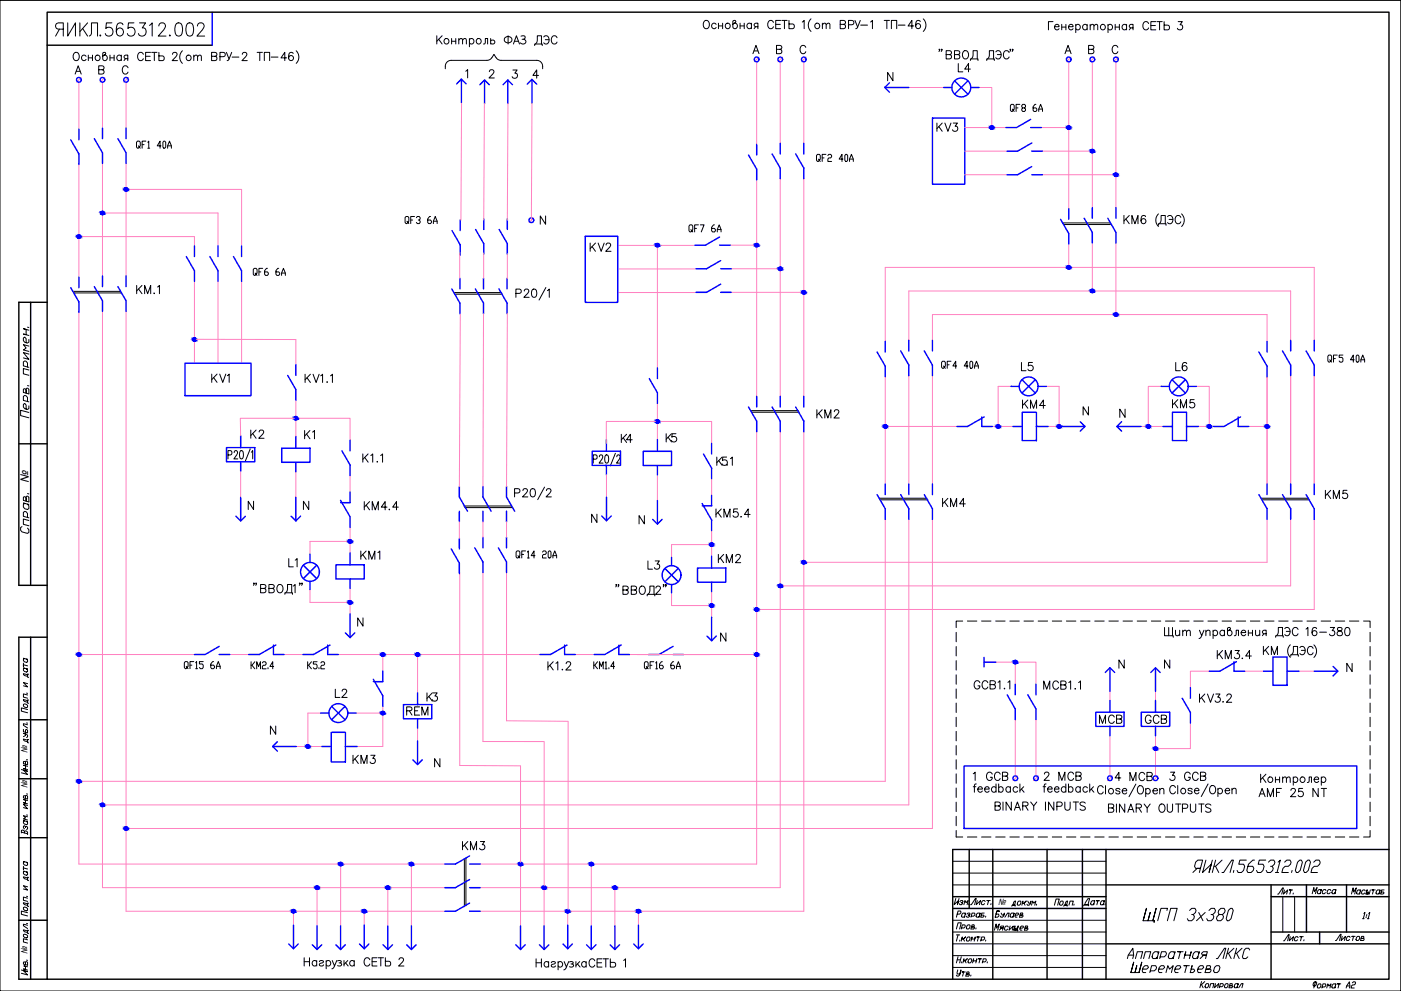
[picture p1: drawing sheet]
<svg xmlns="http://www.w3.org/2000/svg" width="594mm" height="420mm" viewBox="0 0 594 420" stroke-linecap="round" stroke-linejoin="round" font-family="sans-serif">
<defs><g id="words">
<text font-size="10.6" x="483.7" y="392.6">ЩГП 3х380</text>
<text font-size="9.7" x="22.2" y="16.6">ЯИКЛ.565312.002</text>
<g font-size="9.3" fill="#00f">
<text x="475.2" y="97.4">KM6 (</text>
<text x="217" y="213.1">P20/2</text>
</g>
<text font-size="9.3" x="504.5" y="371.1">ЯИКЛ.565312.002</text>
<text font-size="8.8" x="184.1" y="21.2">Контроль ФАЗ ДЭС</text>
<g font-size="8.8" fill="#00f">
<text x="106.2" y="253.3">&quot;ВВОД1&quot;</text>
<text x="260" y="254">&quot;ВВОД2&quot;</text>
</g>
<g font-size="8.4">
<text x="396.9" y="26.8">&quot;ВВОД ДЭС&quot;</text>
<text x="492.5" y="272">Щит управления ДЭС 16-380</text>
<text x="533.4" y="334.1">Контролер</text>
<text x="477" y="407.8">Аппаратная ЛККС</text>
</g>
<text font-size="7.9" x="478.4" y="413.5">Шереметьево</text>
<g font-size="7.1">
<text x="405" y="31.8">L4</text>
<text x="396.2" y="56.8">KV3</text>
<text x="249.1" y="107.9">KV2</text>
<text x="431.8" y="158.4">L5</text>
<text x="497.4" y="158.4">L6</text>
<text x="88.5" y="163.3">KV1</text>
<text x="128.1" y="163.3">KV1.1</text>
<text x="13.1" y="178.5" transform="rotate(-90 13.1 178.5)">Перв. примен.</text>
<text x="345" y="178.5">KM2</text>
<text x="432.5" y="174.3">KM4</text>
<text x="496" y="174.3">KM5</text>
<text x="105.1" y="187">K2</text>
<text x="128.1" y="187.3">K1</text>
<text x="152.8" y="197.2">K1.1</text>
<text x="398.3" y="215.9">KM4</text>
<text x="560.9" y="212.7">KM5</text>
<text x="153.1" y="217.3">KM4.4</text>
<text x="302.3" y="220.5">KM5.4</text>
<text x="13.1" y="227.5" transform="rotate(-90 13.1 227.5)">Справ.</text>
<text x="151.7" y="238.5">KM1</text>
<text x="121.4" y="241.7">L1</text>
<text x="273.4" y="242.7">L3</text>
<text x="515.1" y="280.5">KM3.4</text>
<text x="141.1" y="297">L2</text>
<text x="507.3" y="299.2">KV3.2</text>
<text x="171.1" y="304.4">REM</text>
<text x="465" y="308">MCB</text>
<text x="484.4" y="308">GCB</text>
<text x="148.5" y="324.9">KM3</text>
<text x="441.3" y="332">2 MCB</text>
<text x="411.3" y="337.3">feedback</text>
<text x="441" y="337.3">feedback</text>
<text x="532.7" y="339">AMF 25 NT</text>
<text x="420.9" y="344.7">BINARY INPUTS</text>
<text x="468.8" y="345.7">BINARY OUTPUTS</text>
<text x="194.7" y="361.6">KM3</text>
<text x="248.7" y="411.3">СЕТЬ 1</text>
</g>
<g font-size="7.1" fill="#00f">
<text x="303.4" y="239.9">KM2</text>
<text x="231.1" y="285.4">K1.2</text>
<text x="411.7" y="293.5">GCB1.1</text>
<text x="441.3" y="293.5">MCB1.1</text>
<text x="471.7" y="332.3">4 MCB</text>
</g>
<g font-size="6.6">
<text x="56.8" y="64.2">QF1 40A</text>
<text x="345" y="69.9">QF2 40A</text>
<text x="56.8" y="125.6">KM.1</text>
<text x="562" y="154.9">QF5 40A</text>
<text x="411.3" y="332">1 GCB</text>
<text x="494.9" y="332">3 GCB</text>
</g>
<g font-size="6.2">
<text x="427.2" y="48.3">QF8 6A</text>
<text x="170.4" y="96">QF3 6A</text>
<text x="291" y="99.5">QF7 6A</text>
<text x="106.2" y="117.8">QF6 6A</text>
<text x="397.9" y="157.3">QF4 40A</text>
<text x="217.7" y="237.8">QF14 20A</text>
<text x="76.9" y="284.7">QF15 6A</text>
<text x="105.1" y="284.7">KM2.4</text>
<text x="129.1" y="284.7">K5.2</text>
<text x="272" y="284.7">QF16 6A</text>
<text x="555.3" y="380.3">Масса</text>
<text x="420.9" y="390.2">Булаев</text>
<text x="565.1" y="400">Листов</text>
<text x="507.6" y="420.2">Копировал</text>
<text x="555.6" y="420.2">Формат А2</text>
</g>
<g font-size="5.7">
<text x="311.5" y="198.6" transform="rotate(-90 311.5 198.6)">.1</text>
<text x="540.5" y="380.3">Лит.</text>
<text x="571.9" y="380.3">Масштаб</text>
<text x="427.9" y="385.6">докум.</text>
<text x="404.3" y="395.1">Пров.</text>
<text x="542.9" y="400">Лист.</text>
</g>
<text font-size="5.1" x="12.2" y="204.9" transform="rotate(-90 12.2 204.9)">№</text>
<g font-size="3.8">
<text x="11.7" y="319.4" transform="rotate(-90 11.7 319.4)">№</text>
<text x="11.7" y="334" transform="rotate(-90 11.7 334)">№</text>
<text x="423.3" y="383.8">№</text>
<text x="11.7" y="404.4" transform="rotate(-90 11.7 404.4)">№</text>
</g>
</g></defs>
<!-- layer: 0 -->
<g fill="none" stroke="#000" stroke-width=".6">
<path d="M20 5.2h569v410h-569zM20 19.2h70M13 128.2v120M20 128.2h-12v120h12M8 188.2h12M13 270.2v145M20 270.2h-12v145h12M8 305.2h12M8 330.2h12M8 355.2h12M411 360.2v25M421 360.2v55"/>
<path d="M444 360.2v55M459 360.2v55M469 360.2v55M469 375.2h120M539 375.2v40M554 375.2v20M571 375.2v20M589 360.2h-185v55M8 390.2h12M404 380.2h65M404 385.2h65M539 380.2h50"/>
<path d="M539 395.2h50M559.6 395.2v5M469 400.2h120"/>
</g>
<g fill="none" stroke="#000" stroke-width=".42">
<path d="M0 .2h594v420h-594zM298.9 8.8a1.67 1.67 0 0 1 1.9 .8 1.67 1.67 0 0 1-.3 2.1 1.24 1.24 0 0 1-1.5 .4 1.24 1.24 0 0 1-.8-1.3l.2-1.3zM303.7 10.3a1.09 1.09 0 0 0-1.6-.1 1.09 1.09 0 0 0 0 1.6 1.09 1.09 0 0 0 1.6-.1M304.7 11h1.7M304.7 9.8v2.4M306.4 9.8v2.4M311.4 9.8a1.12 1.12 0 0 1 1.3 .7 1.12 1.12 0 0 1-.5 1.4 1.12 1.12 0 0 1-1.4-.4v-2.5l.9-.3 .3 .5-.1 .3-1.1 .8M313.8 11h1.8M313.8 9.8v2.4M315.6 9.8v2.4M318.6 10.3a1.09 1.09 0 0 0-1.6-.1 1.09 1.09 0 0 0 0 1.6 1.09 1.09 0 0 0 1.6-.1M318.6 9.8v2.4"/>
<path d="M320.4 11.3l-.6 .9M321.4 11.3l-1.3-.1-.3-.5 .1-.5 .5-.4h1v2.4M328 9.5a1.24 1.24 0 0 0-1.5-.8 1.24 1.24 0 0 0-.9 1.3v.8a1.24 1.24 0 0 0 .9 1.4 1.24 1.24 0 0 0 1.5-.9M328.9 10.3h2M331 8.7h-2.1v3.5h2.1M331.5 8.7h2.3M332.6 8.7v3.5M334.6 8.7v3.5h1.6l.5-.4 .1-1-.3-.5-1.9-.1M340.2 9.3l.8-.6v3.5M343.9 8a3.7 3.7 0 0 0 0 5.3M348.7 10.5l.8-.7 .7 .2 .1 2.2M348.7 9.8v2.4"/>
<path d="M350.3 10.5l.8-.7 .7 .2 .1 2.2M356.3 10.3h1.4a.92 .92 0 0 1 .9 .9 .92 .92 0 0 1-.9 1h-1.4v-3.5h1.4l.7 .3 .1 .7-.8 .6M359.8 10.5h1.5a.92 .92 0 0 0 .8-.9 .92 .92 0 0 0-.8-.9h-1.5v3.5M362.5 8.7l1.2 2.8M364.8 8.7l-1.3 3.1-.6 .4M365 10.7h2.9M369.1 9.3l.9-.6v3.5M374.9 8.7h2.3M376.1 8.7v3.5M378 12.2v-3.5h2.2v3.5M380.9 10.7h2.9M387.5 11h-2.4l1.6-2.3v3.5"/>
<path d="M390.2 9.2a.96 .96 0 0 0-1.4-.4 2.03 2.03 0 0 0 .6 3.4 1.06 1.06 0 0 0 1-1.1 1.06 1.06 0 0 0-1-1.1 1.06 1.06 0 0 0-1.1 1M391.5 8a3.7 3.7 0 0 1 0 5.3M446.5 9.2h-1.9v3.5M447.2 11.3h1.9a1.06 1.06 0 0 0-1.5-.9 1.06 1.06 0 0 0-.3 1.8 1.01 1.01 0 0 0 1.8 0M450.2 11.5h1.8M450.2 10.3v2.4M452 10.3v2.4M453.1 11.3h1.9a1.06 1.06 0 0 0-1.5-.9 1.06 1.06 0 0 0-.2 1.8 1.01 1.01 0 0 0 1.7 0M456.2 10.8a1.08 1.08 0 0 1 1.6-.1 1.08 1.08 0 0 1 0 1.6 1.08 1.08 0 0 1-1.6-.1M456.2 10.3v3.5M461 10.8a1.08 1.08 0 0 0-1.6-.1 1.08 1.08 0 0 0 0 1.6 1.08 1.08 0 0 0 1.6-.1M461 10.3v2.4"/>
<path d="M462.3 11l.8-.7 .6 .2 .2 2.2M462.3 10.3v2.4M463.9 11l.8-.7 .6 .2 .2 2.2M469.8 10.8a1.08 1.08 0 0 1 1.6-.1 1.08 1.08 0 0 1 0 1.6 1.08 1.08 0 0 1-1.6-.1M469.8 10.3v3.5M472.9 11.5h1.8M472.9 10.3v2.4M474.7 10.3v2.4M477.7 10.8a1.08 1.08 0 0 0-1.6-.1 1.08 1.08 0 0 0 0 1.6 1.08 1.08 0 0 0 1.6-.1M477.7 10.3v2.4M479.5 11.8l-.7 .9M480.5 11.8l-1.3-.1-.4-.5 .2-.5 .5-.4h1v2.4"/>
<path d="M487 10a1.24 1.24 0 0 0-1.4-.8 1.24 1.24 0 0 0-1 1.3v.8a1.24 1.24 0 0 0 1 1.4 1.24 1.24 0 0 0 1.4-.9M488 10.8h1.9M490.1 9.2h-2.1v3.5h2.1M490.6 9.2h2.2M491.7 9.2v3.5M493.6 9.2v3.5h1.6l.5-.4 .2-1-.3-.5-2-.1M499.6 9.2h1.8l-1 1.3a1.14 1.14 0 0 1 .9 1.8 1.14 1.14 0 0 1-2-.3M31.7 22.4a1.66 1.66 0 0 1 1.9 .7 1.66 1.66 0 0 1-.3 2.1 1.24 1.24 0 0 1-1.5 .4 1.24 1.24 0 0 1-.8-1.2v-.9zM31.9 31.4l1.3-3.5 1.2 3.5M32.4 30.2h1.6M36.5 23.9a1.08 1.08 0 0 0-1.6-.2 1.08 1.08 0 0 0 0 1.6 1.08 1.08 0 0 0 1.6-.1M37.5 24.5h1.7"/>
<path d="M37.5 23.4v2.3M39.2 23.4v2.3M41.9 29.6h1.4a.92 .92 0 0 1 .9 .9 .92 .92 0 0 1-.9 .9h-1.4v-3.5h1.4l.7 .3 .1 .7-.8 .7M44.2 23.4a1.12 1.12 0 0 1 1.4 .6 1.12 1.12 0 0 1-.6 1.4 1.12 1.12 0 0 1-1.4-.4v-2.5l.9-.3 .4 .5-.2 .3-1.1 .9M46.6 24.5h1.8M46.6 23.4v2.3M48.4 23.4v2.3M51.4 23.9a1.08 1.08 0 0 0-1.5-.2 1.08 1.08 0 0 0 0 1.6 1.08 1.08 0 0 0 1.5-.1M51.4 23.4v2.3M53.2 24.9l-.6 .8M54.2 24.9l-1.3-.2-.3-.5 .1-.5 .5-.3h1v2.3M54.3 28.7a1.24 1.24 0 0 0-1.4-.8 1.24 1.24 0 0 0-1 1.3v.9a1.24 1.24 0 0 0 1 1.3 1.24 1.24 0 0 0 1.4-.8"/>
<path d="M60.8 23a1.24 1.24 0 0 0-1.5-.8 1.24 1.24 0 0 0-.9 1.3v.9a1.24 1.24 0 0 0 1 1.3 1.24 1.24 0 0 0 1.4-.8M61.7 23.9h2M63.8 22.2h-2.1v3.5h2.1M64.3 22.2h2.3M65.4 22.2v3.5M67.4 22.2v3.5h1.6l.5-.3 .1-1-.3-.5-1.9-.2M73.2 23l.6-.8h.7l.6 .7-.5 1.1-1.6 1.7h2.3M77.3 21.5a3.7 3.7 0 0 0 0 5.4M82.2 24l.8-.6 .6 .1 .2 2.2M82.2 23.4v2.3M83.8 24l.8-.6 .6 .1 .2 2.2M89.7 23.9h1.5a.92 .92 0 0 1 .8 .9 .92 .92 0 0 1-.8 .9h-1.5v-3.5h1.5l.6 .3v1l-.6 .4"/>
<path d="M93.3 24h1.4a.92 .92 0 0 0 .8-.9 .92 .92 0 0 0-.8-.9h-1.4v3.5M96 22.2l1.1 2.8M98.3 22.2l-1.3 3.2-.7 .3M98.4 24.2h2.9M102.8 23l.6-.8h.6l.7 .7-.5 1.1-1.6 1.7h2.2M109 22.2h2.3M110.2 22.2v3.5M112.1 25.7v-3.5h2.2v3.5M115 24.2h2.9M121.6 24.5h-2.4l1.6-2.3v3.5M124.3 22.7a.96 .96 0 0 0-1.4-.3 2.03 2.03 0 0 0 .6 3.3 1.06 1.06 0 0 0 1-1.1 1.06 1.06 0 0 0-1-1 1.06 1.06 0 0 0-1.1 .9M125.6 21.5a3.7 3.7 0 0 1 0 5.4"/>
<path d="M188.8 29.2l.3-2.3 .6-.7 1-.5 16.1-.1 1.4-.7 1.3-1.8 1.3 1.8 1.4 .7 16 .1 1.1 .5 .5 .7 .3 2.3M197.5 30.2l.8-.7v3.5M207.5 30.4l.3-.7 1-.1 .5 .3 .1 .7-2.1 2.5h2.3M217.5 29.7h1.8l-1 1.3a1.14 1.14 0 0 1 .9 1.8 1.14 1.14 0 0 1-2-.3M228.4 32h-2.4l1.6-2.4v3.5M319.3 22.8l1.3-3.5 1.2 3.5M319.8 21.6h1.6M329.3 20.9h1.4a.92 .92 0 0 1 .9 .9 .92 .92 0 0 1-.9 1h-1.4v-3.5h1.4l.7 .3 .1 .6-.8 .7M341.7 20.1a1.24 1.24 0 0 0-1.4-.9 1.24 1.24 0 0 0-1 1.4v.8a1.24 1.24 0 0 0 1 1.4 1.24 1.24 0 0 0 1.4-.9M378.6 30.7v3.5l-2.2-3.5v3.5M451.6 22.8l1.3-3.5 1.3 3.5M452.1 21.6h1.6"/>
<path d="M461.6 20.9h1.5a.92 .92 0 0 1 .8 .9 .92 .92 0 0 1-.8 1h-1.5v-3.5h1.5l.6 .3v1l-.6 .3M474 20.1a1.24 1.24 0 0 0-1.4-.9 1.24 1.24 0 0 0-1 1.4v.8a1.24 1.24 0 0 0 1 1.4 1.24 1.24 0 0 0 1.4-.9M231.4 91.6v3.5l-2.3-3.5v3.5M450.6 94.5h20.3M451 95.2h20.3M495.1 91.9a1.24 1.24 0 0 1 1.4-.5 1.24 1.24 0 0 1 .8 1.3l-.1 1.3a1.15 1.15 0 0 1-1 .9 1.15 1.15 0 0 1-1.1-.5M495.7 93h1.6M500.7 92.2a1.24 1.24 0 0 0-1.4-.8 1.24 1.24 0 0 0-1 1.3v.8a1.24 1.24 0 0 0 1 1.4 1.24 1.24 0 0 0 1.4-.9M501 90.7a3.7 3.7 0 0 1 0 5.3M30.9 123.5h20.2M31.3 124.2h20.2M192.5 124h20.2"/>
<path d="M192.8 124.7h20.3M218.8 124.4h1.4a.92 .92 0 0 0 .9-.9 .92 .92 0 0 0-.9-.9h-1.4v3.5M222.3 123.4l.6-.8h.7l.6 .6-.4 1.2-1.7 1.7h2.3M225.8 122.7a1.08 1.08 0 0 1 1.7 .5 1.77 1.77 0 0 1-1.2 2.9 2.28 2.28 0 0 1-.5-3.4zM231.5 121.9l-2.9 5.3M232.1 123.2l.8-.6v3.5M318.3 174.1h20.3M318.7 174.8h20.2M461.5 172.5v3.5l-2.2-3.5v3.5M477.1 173.5v3.5l-2.3-3.5v3.5M96.7 192.9l1.4-.2 .2-.5-.2-1-1.4-.1v3.5M99.3 191.9l.1-.5a.78 .78 0 0 1 1.1-.1 .78 .78 0 0 1 .1 1.1l-1.4 2.2h1.6"/>
<path d="M101.9 191.2l.6-.1a2.49 2.49 0 0 1 0 3.5h-.2a2.85 2.85 0 0 1-.4-3.4zM106.1 190.4l-2.2 5.3M106.6 191.7l.6-.6v3.5M251.5 194.7l1.5-.2 .2-.5-.2-1-1.5-.2v3.5M254.2 193.7l.1-.5a.78 .78 0 0 1 1.1-.2 .78 .78 0 0 1 .1 1.2l-1.5 2.1h1.7M256.8 193l.6-.2a2.45 2.45 0 0 1 0 3.5h-.3a2.8 2.8 0 0 1-.3-3.3zM261 192.2l-2.2 5.3M261.5 193.7l.2-.5a.78 .78 0 0 1 1.1-.1 .78 .78 0 0 1 .1 1.1l-1.5 2.1h1.7M263.5 184.1v3.5M264.3 185.6l1.4 2M265.7 184.1l-2.2 2.3M268.1 186.4h-2.4l1.6-2.3v3.5"/>
<path d="M282.5 183.9v3.5M283.3 185.4l1.4 2M284.7 183.9l-2.2 2.3M286.6 183.9h-1.6l-.1 1.5a1.2 1.2 0 0 1 1.8 0 1.2 1.2 0 0 1-.2 1.8 1.2 1.2 0 0 1-1.8-.5M304 193.8v3.5M304.8 195.3l1.4 2M306.2 193.8l-2.2 2.3M107.5 212.5v3.5l-2.2-3.5v3.5M130.9 212.5v3.5l-2.2-3.5v3.5M196.7 214.5h20.3M197.1 215.2h20.3M253.1 218v3.5l-2.2-3.5v3.5"/>
<path d="M273.2 218.6v3.5l-2.2-3.5v3.5M372.8 211.2h20.3M373.2 211.9h20.3M534.7 211.2h20.3M535.1 211.9h20.3M9.9 279.1l1.8 .5-.4-.1 .4 .4v.7l-.4 .2-.9-.2-.5-.5v-.7l.5-.2zM153.9 262v3.5l-2.2-3.5v3.5M307.8 268.4v3.5l-2.2-3.5v3.5M405.5 268.1v4M405.5 274.1v4M408.2 263.3h-2.7v2.8M410.2 263.3h4"/>
<path d="M416.2 263.3h4M422.2 263.3h4M428.2 263.3h4M434.2 263.3h4M440.2 263.3h4M446.2 263.3h4M452.2 263.3h4M458.2 263.3h4M464.2 263.3h4M470.2 263.3h4M476.2 263.3h4M476.7 279.8v3.5l-2.2-3.5v3.5"/>
<path d="M482.2 263.3h4M488.2 263.3h4M496 279.8v3.5l-2.2-3.5v3.5M535.7 274v3.5M536.5 275.5l1.5 2M538 274l-2.3 2.4M539.1 277.5v-3.5l1.3 3.5 1.3-3.5v3.5M547.1 273.4a3.7 3.7 0 0 0 0 5.3M547.3 278.2v-.6h3.2v.6M547.6 277.6l.8-1.5v-2h1.8v3.5M551.2 274.6a1.24 1.24 0 0 1 1.4-.5 1.24 1.24 0 0 1 .8 1.3l-.1 1.3a1.14 1.14 0 0 1-1 .9 1.14 1.14 0 0 1-1.1-.5M551.8 275.7h1.6"/>
<path d="M556.8 274.9a1.23 1.23 0 0 0-1.4-.8 1.23 1.23 0 0 0-1 1.3v.8a1.23 1.23 0 0 0 1 1.4 1.23 1.23 0 0 0 1.4-.9M557.1 273.4a3.7 3.7 0 0 1 0 5.3M572.2 263.3h4M578.2 263.3h2.8v2.8M581 268.1v4M581 274.1v4M9.9 298.7l.5-.3 .9 .3 .4 .4v.7l-.4 .2-.9-.2-.5-.5zM9.9 283.2l1.8 .5-.4-.1 .4 .4v.7l-.4 .2-.9-.2-.5-.5v-.6l.5-.3zM9.9 281.2v1.3v-.7l1.8 .5M11.3 293.9l.4 .1M11.7 294.7l-1.8-.5v1.4l1.8 .4M11.7 289.9l-1.8-.5 1.8 1.8-1.8-.4"/>
<path d="M12.1 296.8l-.4-.1v1v-.6l-1.8-.5 .5 .8 1.3 .3v.4l.4 .1M12.1 285.9l-.4-.2v1.1v-.7l-1.8-.5 .5 .8 1.3 .4v.3l.4 .1M181 293.8v3.5M181.9 295.3l1.4 2M183.3 293.8l-2.3 2.3M183.6 293.8h1.8l-1 1.3a1.14 1.14 0 0 1 .9 1.8 1.14 1.14 0 0 1-2-.3M251.8 280.6v3M252.2 282.1l1.2 1.5M253.4 280.6l-1.2 1.5h-.4M254.2 283.6v-3l.8 2 .8-2v3M256.6 281.1l.4-.5v3M256.6 283.6h.8"/>
<path d="M258.2 283.1v.5M260.6 282.6h-1.6l1.2-2v3M405.5 280.1v4M405.5 286.1v4M405.5 292.1v4M405.5 298.1v4M573.4 281.2v3.5l-2.3-3.5v3.5M581 280.1v4M581 286.1v4M581 292.1v4M581 298.1v4M9.9 312.3l.9-.4v-.7l-.9-.3 1.4 .4 .4 .5v.6l-.4 .3"/>
<path d="M9.9 309.2v1.1l1.8 .4v-1l-.4-.5-.5 .3v1M11.3 306.5l.4 .1M11.7 307.3l-1.8-.5v.7l1.8 1.2M11.7 300.8l-2.6-.7v1.4l2.6 .7M12.1 313.6l-.4-.1v1v-.7l-1.8-.5 .5 .8 1.3 .4v.3l.4 .2M116.9 307.8v3.5l-2.2-3.5v3.5M405.5 304.1v4M405.5 310.1v4M405.5 316.1v4M581 304.1v4M581 310.1v4M581 316.1v4"/>
<path d="M9.1 326.3l2.6 .7-1.8-.5 1.8 1.8-2.6-.7M10 337.4l.8 .2v.9l.1-1.2 .6 .1 .2 1.4-1.8-.5zM10.8 323l.2-.3 .6 .3 .1 1.2-1.8-.4 .1-.9 .4-.1 .4 .3v.9v-1M11.3 336.6l.4 .1M11.3 322.1l.4 .1M11.7 339.4l-1.8-.4 .9 .2v1.4l-.9-.3 1.8 .5M11.7 324.9l-1.8-.5 .9 .3v1.4l-.9-.3 1.8 .5M186.5 321.6v3.5l-2.2-3.5v3.5M405.5 322.1v4M405.5 328.1v4M405.5 334.1v4M467.8 333.9a1.24 1.24 0 0 0-1.4-.8 1.24 1.24 0 0 0-1 1.3v.9a1.24 1.24 0 0 0 1 1.3 1.24 1.24 0 0 0 1.4-.8"/>
<path d="M468.8 333.1v3.5M474.9 334.8a1 1 0 0 0-1.8 0l.5 .5 1.1 .3 .2 .5a1.01 1.01 0 0 1-1.8 0M475.9 335.3h1.9a1.06 1.06 0 0 0-1.5-.9 1.06 1.06 0 0 0-.3 1.7 1.01 1.01 0 0 0 1.8 0M481.6 332.4l-2.9 5.4M482.9 333.3a1.66 1.66 0 0 1 2 .7 1.66 1.66 0 0 1-.4 2.1 1.24 1.24 0 0 1-1.4 .5 1.24 1.24 0 0 1-.8-1.3v-.9zM485.8 334.8a1.08 1.08 0 0 1 1.6-.1 1.08 1.08 0 0 1 0 1.5 1.08 1.08 0 0 1-1.6-.1M485.8 334.3v3.5M488.9 335.3h1.9a1.06 1.06 0 0 0-1.5-.9 1.06 1.06 0 0 0-.3 1.7 1.01 1.01 0 0 0 1.8 0M491.8 334.9l.8-.6 .8 .1 .1 2.2M491.8 334.3v2.3M498.4 333.9a1.24 1.24 0 0 0-1.4-.9 1.24 1.24 0 0 0-1 1.4v.8a1.24 1.24 0 0 0 1 1.4 1.24 1.24 0 0 0 1.4-.9M499.4 333v3.6"/>
<path d="M505.5 334.7a1.01 1.01 0 0 0-1.8 0l.5 .5 1.2 .3 .1 .5a1 1 0 0 1-1.8 0M506.5 335.2h1.9a1.01 1.01 0 0 0-1.2-1 1.01 1.01 0 0 0-.7 1.3 1.03 1.03 0 0 0 .7 1 1.03 1.03 0 0 0 1.2-.5M512.3 332.4l-2.9 5.3M513.2 333.5a1.24 1.24 0 0 1 1.5-.4 1.24 1.24 0 0 1 .8 1.3v.8a1.29 1.29 0 0 1-1.3 1.4 1.29 1.29 0 0 1-1.3-1.4zM516.4 334.7a1.09 1.09 0 0 1 1.6-.1 1.09 1.09 0 0 1 0 1.6 1.09 1.09 0 0 1-1.6-.2M516.4 334.2v3.5M519.5 335.2h1.9a1.01 1.01 0 0 0-1.1-1 1.01 1.01 0 0 0-.8 1.3 1.03 1.03 0 0 0 .8 1 1.03 1.03 0 0 0 1.1-.5M522.4 334.9l.8-.7 .8 .2 .2 2.2M522.4 334.2v2.4M581 322.1v4M581 328.1v4M581 334.1v4"/>
<path d="M9.1 352.8l2.6 .7M9.9 347.9l1.8 .5-.4-.2 .4 .5v.7l-.4 .2-.9-.2-.5-.5v-.7l.5-.2zM10.4 353.2v-.7l.9-.1 .4 .4v1.1M10.4 352.5l-.9-.6-.4 .2v1M10.4 351.4l-.5-.4v-.7l.5-.2 .4 .8 .5-.6 .4 .5v.7l-.4 .2M11.3 345.5l.4 .1M11.7 346.3l-1.8-.5 .9 1-.9 .4 1.8 .5M11.7 341.5l-1.8-.5 1.8 1.9-1.8-.5M405.5 352.1v2.8h2.7M405.5 340.1v4M405.5 346.1v4M410.2 354.9h4"/>
<path d="M416.2 354.9h4M422.2 354.9h4M428.2 354.9h4M434.2 354.9h4M440.2 354.9h4M446.2 354.9h4M452.2 354.9h4M458.2 354.9h4M464.2 354.9h4M470.2 354.9h4M476.2 354.9h4M482.2 354.9h4"/>
<path d="M488.2 354.9h4M494.2 354.9h4M500.2 354.9h4M506.2 354.9h4M512.2 354.9h4M518.2 354.9h4M524.2 354.9h4M530.2 354.9h4M536.2 354.9h4M542.2 354.9h4M548.2 354.9h4M554.2 354.9h4"/>
<path d="M560.2 354.9h4M566.2 354.9h4M572.2 354.9h4M581 352.1v2.8h-2.8M581 340.1v4M581 346.1v4M9.9 369.3l1.8 .5-.4-.1 .4 .5v.7l-.4 .2-.9-.3-.5-.4v-.7l.5-.2zM9.9 367.3v1.4v-.7l1.8 .4M9.9 365.2l1.8 .5-.4-.1 .4 .4v.7l-.4 .3-.9-.3-.5-.4v-.7l.5-.2zM11.3 380l.4 .1M11.7 376l-1.8-.5 1.8 1.9-1.8-.5M12.1 372l-.4-.1v1v-.7l-1.8-.4 .5 .8 1.3 .3v.4l.4 .1"/>
<path d="M196.9 364.2v20.2M197.6 363.8v20.2M404 370.2h65M404 375.2h65M404 365.2h65M9.9 396.3l.5-.2 .9 .2 .4 .4v.7l-.4 .3-.9-.3-.5-.4zM9.9 384.8l.5-.2 .9 .2 .4 .5v.6l-.4 .3-.9-.3-.5-.4zM11.3 391.5l.4 .1M11.7 398.5l-1.8-.5v1.4l1.8 .4M11.7 392.3l-1.8-.5v.7l1.8 1.2M11.7 387l-2.6-.7v1.3l2.6 .7M11.7 380.8l-1.8-.5v1.4l1.8 .5"/>
<path d="M12.1 394.5l-.4-.2v1.1v-.7l-1.8-.5 .5 .8 1.3 .4v.3l.4 .1M12.1 383l-.4-.1v1v-.7l-1.8-.5 .5 .8 1.3 .4v.3l.4 .1M404 390.2h65M404 395.2h65M405.3 380.9l-.7 2.7 1.8-1.8-.4 1.8 .7-2.7M405.9 387.6h1l.5-.5-.1-.9h-1l-.8 2.7M406.3 396.4l-.8 2.6M407 382.2l.5-.4h.7l.2 .4-.8 .5 .5 .4-.4 .5h-.7l-.2-.5M407 398.6l-.1 .4M407.6 399l.5-1.7-.3 .8h.7l.9-.8-.9 .8 .5 .9M408 387.6l.4-.5h.7l.2 .5 .1-.5-.4 1.8 .1-.5-.5 .5h-.7l-.2-.5zM408.7 383.6l.5-1.8 .4 .9 1-.9-.5 1.8"/>
<path d="M410 387.6l.5-.5h.7l.2 .5-.8 .4h.3l.3 .4-.5 .5h-.7l-.2-.5M410 397.7l.5-.4h.7l.2 .4-.2 .9-.5 .4h-.7l-.2-.4zM410.9 383.1l-.1 .5M411.6 383.6h.3l1.7-2.7h.4l-.7 2.7M411.7 399l.5-1.7-.2 .8h1.3l.3-.8-.5 1.7M411.8 388.4h1.1l.5-.8-.2-.5h-1l-.5 1.8M414.1 387.6l.5-.5h.7l.2 .5 .1-.5-.4 1.8 .1-.5-.5 .5h-.7l-.2-.5zM414.4 381.8l-.5 1.8 1.9-1.8-.5 1.8M415.6 397.3h-1.4h.7l-.4 1.7M416 398.6h1l.4-.5-.1-.8h-1l-.5 1.7M417.3 387.1h-1l-.5 1.8h1.1l.4-.5-.2-.4h-1M417.7 382.2l-.2-.4h-.7l-.7 1.3 .2 .5h.7l.5-.5"/>
<path d="M418 388.4l-.1 .5M418 398.6l-.1 .4M419.9 381.8h-1.4h.7l-.4 1.8M421.7 394.4l.7-2.7 .2 1.8 1.2-1.8-.8 2.7M423.7 394.4l1-.9-.6-.4 .5-.5h1l-.3 .9h-.6h.6l-.2 .9M427.5 393.1l-.2-.5h-.7l-.7 1.3 .2 .5h.7l.5-.5M428.3 392.6l-.4 1.8 1.8-1.8-.5 1.8M429.9 394.4l.5-1.8-.5 1.8h.7l.2-.9-.2 .9h.7l.5-1.8-.5 1.8h.3l-.1 .4M432.6 393.5h1l.4-.4-.2-.5h-.7l-.4 .5-.3 .8 .3 .5h.6M434.8 392.6l1 .2-.3 .6-.9 .1h1.2l-.2 .8-1.2 .1zM447.1 383.8l.7-2.6h1.4l-.7 2.6M449.5 382.5l.5-.5h.7l.2 .5-.7 1.3h-.7l-.2-.5z"/>
<path d="M451.1 384.2l.1-.4h.4l.3-1.3 .8-.5-.5 1.8h-.6h1l-.1 .4M453.3 383.8l.4-1.8h1.4l-.5 1.8M455.5 383.3l-.2 .5M459.5 384.1l.1-.5h1.7l.7-2.6h-.7l-1.3 2.6h1.7l-.1 .5M462.7 382.3l.5-.4h.7l.2 .4 .1-.4-.5 1.7 .1-.4-.4 .4h-.7l-.2-.4zM466.3 381.9h-1.4h.7l-.5 1.7M466.8 382.3l.5-.4h.7l.2 .4 .1-.4-.5 1.7 .2-.4-.5 .4h-.7l-.2-.4zM468.7 383.2l-.2 .4M544 380.2v15M549 380.2v15M577.8 389.5h.6M578.3 387.3l.5-.4-.7 2.6"/>
<path d="M579.4 388.6l-.2 .5M579.6 387.8l-.1 .4M579.8 389.5h.7M580.4 387.3l.5-.4-.7 2.6M9.1 411.3l2.6 .7-1.8-.5 1.8 1.8-2.6-.7M10 407.9l.8 .2v.9l.1-1.2h.6l.2 1.4-1.8-.4zM11.3 407.1l.4 .1M11.7 409.9l-1.8-.5 .9 .3v1.3l-.9-.2 1.8 .5M129 406.1v3.5M129 407.7h2.2M131.2 406.1v3.5M134.3 407.7a1.08 1.08 0 0 0-1.6-.1 1.08 1.08 0 0 0 0 1.6 1.08 1.08 0 0 0 1.6-.1"/>
<path d="M134.3 407.2v2.4M135.4 407.7a1.01 1.01 0 0 1 1.8 0l-.2 .4-1.4 .5-.2 .5a1.01 1.01 0 0 0 1.8 0M138.3 407.7a1.08 1.08 0 0 1 1.6-.1 1.08 1.08 0 0 1 0 1.6 1.08 1.08 0 0 1-1.6-.1M138.3 407.2v3.5M140.9 407.2l.9 2.4 1-2.4M141.8 409.6l-.3 .6-.8 .5M143.1 407.4a1.11 1.11 0 0 1 1.6 .3l-.1 .4-.8 .1M144.3 408.2l.6 .7-.3 .5h-1.5M145.9 407.2v2.4M146.5 408.2l1.1 1.4M147.5 407.2l-1.6 1.7M150.2 407.7a1.08 1.08 0 0 0-1.6-.1 1.08 1.08 0 0 0 0 1.6 1.08 1.08 0 0 0 1.6-.1"/>
<path d="M150.2 407.2v2.4M156.8 406.9a1.24 1.24 0 0 0-1.4-.8 1.24 1.24 0 0 0-1 1.3v.8a1.24 1.24 0 0 0 1 1.4 1.24 1.24 0 0 0 1.4-.9M157.8 407.7h1.9M159.9 406.1h-2.1v3.5h2.1M160.3 406.1h2.3M161.5 406.1v3.5M163.4 406.1v3.5h1.6l.5-.4 .2-1-.4-.5-1.9-.1M169.2 406.9l.3-.7 1-.1 .5 .3 .1 .7-2.1 2.5h2.3M227.3 406.5v3.5M227.3 408.2h2.3M229.6 406.5v3.5M232.6 408.2a1.08 1.08 0 0 0-1.6-.1 1.08 1.08 0 0 0 0 1.6 1.08 1.08 0 0 0 1.6-.2"/>
<path d="M232.6 407.7v2.3M233.8 408.2a1 1 0 0 1 1.7 0l-.5 .5-1.1 .3-.1 .5a1.01 1.01 0 0 0 1.7 0M236.7 408.2a1.08 1.08 0 0 1 1.5-.1 1.08 1.08 0 0 1 0 1.6 1.08 1.08 0 0 1-1.5-.2M236.7 407.7v3.5M239.2 407.7l1 2.3 1-2.3M240.2 410l-.3 .7-.8 .5M241.5 407.8a1.1 1.1 0 0 1 1.6 .4l-.2 .3-.8 .2M242.6 408.7l.5 .3v.7a1.18 1.18 0 0 1-1.6 .2M244.2 407.7v2.3M244.9 408.7l1.1 1.3M245.8 407.7l-1.6 1.7M404 400.2h65"/>
<path d="M404 405.2h65M404 410.2h65M405.9 406.9h1.4M406.1 411.2l-.3 1.3 .2 .5h1l.5-1.8-.6 2.2-.4 .4h-.7l-.3-.4M406.3 405.6l-.8 2.7M407.6 405.6l-.7 2.7M407.7 407.8l-.1 .5M408.3 408.3l.5-1.8-.3 .9h.7l.9-.9-.9 .9 .5 .9M409.3 412.1h-1.3h.6l-.4 1.7M410 412.1l.9 .2-.2 .6-.9 .1h1.2l-.2 .8h-1.3zM410.7 406.9l.5-.4h.7l.2 .4-.3 .9-.4 .5h-.7l-.2-.5zM411.7 413.4l-.1 .4"/>
<path d="M412.4 408.3l.5-1.8-.3 .9h1.4l.2-.9-.4 1.8M416.3 406.5h-1.4h.7l-.4 1.8M416.6 407.8h1.1l.5-.9-.2-.4h-1l-.5 1.8M418.7 407.8l-.1 .5"/>
<circle cx="308.5" cy="11" r="1.14"/>
<circle cx="346.5" cy="11" r="1.14"/>
<circle cx="467.6" cy="11.5" r="1.14"/>
<circle cx="41.3" cy="24.5" r="1.14"/>
<circle cx="79.9" cy="24.5" r="1.14"/>
<circle cx="471.1" cy="335.4" r="1.14"/>
<circle cx="501.7" cy="335.3" r="1.14"/>
</g>
<g fill="none" stroke="#00f" stroke-width=".6">
<path d="M90 5.2v14M193.6 35.5l2-2 2 2M195.6 33.5v10.1M203.5 35.9l2-2 2 2M205.5 33.9v10M213.3 35.9l2-2 2 2M215.3 33.9v10M223.6 35.7l2-2 2 2M225.6 33.7v10M375.2 37.1h10.2M377.2 35.1l-2 2 2 2M400.1 37.1h3.5"/>
<path d="M404.8 34.3l5.7 5.6M410.5 34.3l-5.7 5.6M411.6 37.1h3.5M30 59.3l3.5 6v4.5M33.5 54.8v4.5M40 58.8l3.5 6v4.5M43.5 54.3v4.5M50 58.8l3.5 6v4.5M53.5 54.3v4.5M395.4 50.1h13.7v28h-13.7zM437 50.6l-6 3.5h-4.4M437 54.1h4.5"/>
<path d="M317.4 65.7l3.5 6v4.5M320.9 61.2v4.5M327.4 65.3l3.4 6v4.5M330.8 60.8v4.5M337.4 65.3l3.4 6v4.5M340.8 60.8v4.5M437.5 70.6l-6 3.5h-4.5M437.5 74.1h4.5M437.5 60.6l-6 3.5h-4.5M437.5 64.1h4.5M191.7 97.8l3.4 5.9v4.6M195.1 93.2v4.6"/>
<path d="M201.7 97.3l3.4 6v4.5M205.1 92.8v4.5M211.7 97.3l3.4 6v4.5M215.1 92.8v4.5M449.7 93l3.5 6v4.5M453.2 88.5v4.5M459.7 92.5l3.5 6v4.5M463.2 88v4.5M469.7 92.5l3.5 6v4.5M33.5 117.5v4.5M43.5 117v4.5M53.5 117v4.5"/>
<path d="M79 108.8l3.5 6v4.5M82.5 104.3v4.5M89 108.8l3.4 6v4.5M92.4 104.3v4.5M99 108.8l3.4 6v4.5M102.4 104.3v4.5M195 118v4.5M205 118v4.5M215 118v4.5M248.2 100.2h13.7v28h-13.7zM305.1 100.5l-6 3.4h-4.5M305.1 103.9h4.5"/>
<path d="M305.6 110.5l-6 3.5h-4.5M305.6 114h4.5M30 122l3.5 6v4.5M40 121.5l3.5 6v4.5M50 121.5l3.5 6v4.5M191.6 122.5l3.4 6v4.5M201.6 122.5l3.4 6v4.5M211.6 122.5l3.4 6v4.5M305.6 120.5l-6 3.5h-4.5M305.6 124h4.5M78.5 154h27.9v13.7h-27.9zM122 159.2l3.5 6v4.5"/>
<path d="M125.5 154.7v4.5M278.8 156v4.5M371.9 149.2l3.5 6v4.5M375.4 144.7v4.5M381.9 148.8l3.5 6v4.5M385.4 144.3v4.5M391.9 148.8l3.5 6v4.5M395.4 144.3v4.5M533.8 149.2l3.5 6v4.5M537.3 144.7v4.5M543.8 148.8l3.5 6v4.5M547.3 144.3v4.5"/>
<path d="M553.8 148.8l3.5 6v4.5M557.3 144.3v4.5M275.3 160.5l3.5 6v4.5M317.4 172.6l3.5 6v4.5M320.9 168.1v4.5M327.4 172.6l3.4 6v4.5M330.8 168.1v4.5M337.4 172.6l3.4 6v4.5M340.8 168.1v4.5M416.3 176.8v4h4.5M417.3 176.8l-7 4h-4.5M428.7 163.8h3.5"/>
<path d="M433.4 161l5.6 5.6M433.5 174.8h6v12h-6zM439 161l-5.6 5.6M440.2 163.8h3.5M458.1 178.8l2 2-2 2M475.6 178.8l-2 2 2 2M492.3 163.8h3.6M497 161l5.7 5.6M497.2 174.8h6v12h-6zM502.7 161l-5.7 5.6M503.9 163.8h3.4M525 176.8v4h4.5"/>
<path d="M526 176.8l-7 4h-4.4M96 189.8h12v6h-12zM102 184.8v5M102 195.8v4M119.5 190h11.9v6h-11.9zM125.5 185v5M125.5 196v4M145 191.1l3.4 6v4.5M148.4 186.6v4.5M251.1 191.3h12v6h-12zM257.1 186.3v5M257.1 197.3v4"/>
<path d="M272.8 191.4h12v6h-12zM278.8 186.4v5M278.8 197.4v4M298.3 192.5l3.5 6v4.5M301.8 188v4.5M429.5 180.8h4M439.5 180.8h5M449.8 180.8h10.3M473.6 180.8h10.2M493.2 180.8h4M503.2 180.8h4.9M100 218.9l2 2 2-2"/>
<path d="M102 210.9v10M123.5 218.9l2 2 2-2M125.5 210.9v10M144.4 212.1l4 7v4.5M148.4 208.6v4.5h-4M194.8 206.2v4.5l3.4 6M194.8 216.7v4.5M204.8 206.2v4.5l3.4 6M204.8 216.7v4.5M214.8 216.7v4.5M214.8 210.7l3.4 6M255.2 218.8l2 2 2-2"/>
<path d="M257.2 210.8v10M278.8 212.2v10M297.7 213.5l4.1 7v4.5M301.8 210v4.5h-4M371.9 209.7l3.5 6v4.5M375.4 205.2v4.5M381.9 209.7l3.5 6v4.5M385.4 205.2v4.5M391.9 209.7l3.5 6v4.5M395.4 205.2v4.5M533.8 209.7l3.5 6v4.5M537.3 205.2v4.5"/>
<path d="M543.8 209.7l3.5 6v4.5M547.3 205.2v4.5M553.8 209.7l3.5 6v4.5M557.3 205.2v4.5M128.6 239.6l5.7 5.7M131.4 235v3.5M134.3 239.6l-5.7 5.7M142.4 239.5h12v6h-12zM148.4 234.5v5M191.3 232.7l3.5 6v4.5M194.8 228.2v4.5M201.3 232.3l3.5 6v4.5"/>
<path d="M204.8 227.8v4.5M211.3 232.3l3.5 6v4.5M214.8 227.8v4.5M276.8 220.2l2 2 2-2M284.8 236.3v3.5M148.4 245.5v4M281.9 241l5.7 5.6M287.6 241l-5.7 5.6M295.8 240.8h12v6h-12zM301.8 246.8v4M93 274l-6 3.5h-4.5M93 277.5h4.5"/>
<path d="M116 273.5v4h4.4M116.9 273.5l-6.9 4h-4.5M138.9 273.5v4h4.5M139.9 273.5l-7 4h-4.5M146.4 268.3l2 2 2-2M148.4 260.3v10M239.4 273.5v4M240.4 273.5l-7 4M262.4 273.5v4h4.5M263.4 273.5l-7 4h-4.5M285.4 274l-6 3.5h-4.5M285.4 277.5h4.5"/>
<path d="M299.8 269.7l2 2 2-2M301.8 261.7v10M417.3 278.7v4M539.8 278.6h6v12h-6zM140.6 299.5l5.7 5.7M146.3 299.5l-5.7 5.7M158.3 288l4 7v4.5M162.3 284.5v4.5h-4M171.1 298.7h12v6h-12zM177.1 293.7v5M417.3 280.7h5M427.1 294.6l3.4 6v4.5"/>
<path d="M435.8 294.6l3.5 6v4.5M468.7 285.1l2-2 2 2M470.7 283.1v10M470.7 297v5M488 285.1l2-2 2 2M490 283.1v10M490 297v5M501.3 296l3.5 6v4.5M504.8 291.5v4.5M523.3 280.6v4h4.5M524.3 280.5l-7 4.1h-4.5M535.8 284.6h4"/>
<path d="M545.8 284.6h5M557.3 284.6h10M565.3 282.6l2 2-2 2M115.6 316.5h10M117.6 314.5l-2 2 2 2M136 302.3h3.5M136.5 316.5h4M140.5 310.5h6v12.5h-6zM146.5 316.5h5M147.5 302.3h3.5M177.1 304.7v4M177.1 314.2v10"/>
<path d="M464.7 302h12v6h-12zM470.7 308v4M484 302h12v6h-12zM490 308v4M175.1 322.2l2 2 2-2M408.8 324.7h166.5v26.6h-166.5zM199.1 362.9l-6 3.4h-4.5M199.1 366.3h4.5M199.1 372.9l-6 3.4h-4.5M199.1 376.3h4.5M124.4 392.2v10M134.4 392.6v10"/>
<path d="M144.4 392.6v10M154.4 392.2v10M164.4 392.6v10M174.4 392.6v10M199.1 382.9l-6 3.4h-4.5M199.1 386.3h4.5M220.7 392.6v10M230.7 392.6v10M240.7 392.2v10M250.7 392.6v10M260.7 392.6v10M270.7 392.2v10"/>
<path d="M122.4 400.2l2 2 2-2M132.4 400.6l2 2 2-2M142.4 400.6l2 2 2-2M152.4 400.2l2 2 2-2M162.4 400.6l2 2 2-2M172.4 400.6l2 2 2-2M218.7 400.6l2 2 2-2M228.7 400.6l2 2 2-2M238.7 400.2l2 2 2-2M248.7 400.6l2 2 2-2M258.7 400.6l2 2 2-2M268.7 400.2l2 2 2-2"/>
<circle cx="33.5" cy="33.8" r="1"/>
<circle cx="43.4" cy="33.8" r="1"/>
<circle cx="53.4" cy="33.8" r="1"/>
<circle cx="320.9" cy="25.2" r="1"/>
<circle cx="330.9" cy="25.2" r="1"/>
<circle cx="340.9" cy="25.2" r="1"/>
<circle cx="407.6" cy="37.1" r="4"/>
<circle cx="453.2" cy="25.2" r="1"/>
<circle cx="463.2" cy="25.2" r="1"/>
<circle cx="473.2" cy="25.2" r="1"/>
<circle cx="420.6" cy="54.1" r=".75"/>
<circle cx="453.2" cy="54.1" r=".75"/>
<circle cx="463.2" cy="64.1" r=".75"/>
<circle cx="473.2" cy="74.1" r=".75"/>
<circle cx="43.4" cy="90.3" r=".75"/>
<circle cx="53.4" cy="80.3" r=".75"/>
<circle cx="225.3" cy="93.4" r="1"/>
<circle cx="33.5" cy="100.3" r=".75"/>
<circle cx="278.8" cy="104" r=".75"/>
<circle cx="320.9" cy="104" r=".75"/>
<circle cx="330.8" cy="114" r=".75"/>
<circle cx="453.2" cy="113.4" r=".75"/>
<circle cx="340.8" cy="124" r=".75"/>
<circle cx="463.2" cy="123.4" r=".75"/>
<circle cx="473.2" cy="133.4" r=".75"/>
<circle cx="82.4" cy="144" r=".75"/>
<circle cx="125.4" cy="177.3" r=".75"/>
<circle cx="278.8" cy="178.7" r=".75"/>
<circle cx="436.2" cy="163.8" r="4"/>
<circle cx="499.9" cy="163.8" r="4"/>
<circle cx="375.4" cy="180.8" r=".75"/>
<circle cx="423.3" cy="180.8" r=".75"/>
<circle cx="449.1" cy="180.8" r=".75"/>
<circle cx="486.9" cy="180.8" r=".75"/>
<circle cx="512.8" cy="180.8" r=".75"/>
<circle cx="537.3" cy="180.8" r=".75"/>
<circle cx="148.4" cy="229.5" r=".75"/>
<circle cx="301.8" cy="230.9" r=".75"/>
<circle cx="340.9" cy="238.4" r=".75"/>
<circle cx="131.4" cy="242.5" r="4"/>
<circle cx="148.4" cy="255.4" r=".75"/>
<circle cx="284.8" cy="243.8" r="4"/>
<circle cx="301.8" cy="256.7" r=".75"/>
<circle cx="320.9" cy="258.4" r=".75"/>
<circle cx="330.9" cy="248.4" r=".75"/>
<circle cx="33.5" cy="277.5" r=".75"/>
<circle cx="162.3" cy="277.5" r=".75"/>
<circle cx="177.1" cy="277.5" r=".75"/>
<circle cx="320.9" cy="277.5" r=".75"/>
<circle cx="430.5" cy="280.7" r=".75"/>
<circle cx="130.6" cy="316.5" r=".75"/>
<circle cx="143.5" cy="302.3" r="4"/>
<circle cx="162.3" cy="302.3" r=".75"/>
<circle cx="490" cy="317.4" r=".75"/>
<circle cx="33.5" cy="331.3" r=".75"/>
<circle cx="430.5" cy="330" r="1"/>
<circle cx="439.3" cy="330" r="1"/>
<circle cx="43.4" cy="341.3" r=".75"/>
<circle cx="53.4" cy="351.3" r=".75"/>
<circle cx="134.4" cy="376.3" r=".75"/>
<circle cx="144.4" cy="366.3" r=".75"/>
<circle cx="164.4" cy="376.3" r=".75"/>
<circle cx="174.4" cy="366.3" r=".75"/>
<circle cx="220.7" cy="366.3" r=".75"/>
<circle cx="230.7" cy="376.3" r=".75"/>
<circle cx="250.7" cy="366.3" r=".75"/>
<circle cx="260.7" cy="376.3" r=".75"/>
<circle cx="124.4" cy="386.3" r=".75"/>
<circle cx="154.4" cy="386.3" r=".75"/>
<circle cx="240.7" cy="386.3" r=".75"/>
<circle cx="270.7" cy="386.3" r=".75"/>
</g>
<g fill="none" stroke="#ff80c0" stroke-width=".42">
<path d="M33.5 34.8v20M34.4 32.8l-2 2M43.5 34.8v19.5M44.4 32.8l-2 2M53.5 34.8v19.5M54.5 32.8l-2 2M320.9 26.2v35M321.8 24.2l-2 2M330.8 26.2v34.6M331.9 24.2l-2 2M340.8 26.2v34.6M341.9 24.2l-2 2"/>
<path d="M385.4 37.1h14.7M415.1 37.1h5.5v17M453.2 26.2v62.3M454.2 24.2l-2 2M463.2 26.2v61.8M464.2 24.2l-2 2M473.2 26.2v61.8M474.2 24.2l-2 2M195.7 43.8l-.2 49.6M205.4 43.8l-.3 49.6M215.4 43.8l-.3 49.6M225.6 43.8l-.3 49.6"/>
<path d="M409.1 54.1h17.5M439.3 54.1h13.9M33.5 69v48.5M43.5 69v48M53.5 69v48M320.9 75.5v92.6M330.8 75.5v92.6M340.8 75.5v92.6M409.1 74.1h17.9M409.1 64.1h17.9M442 74.1h31.2M442 64.1h21.2"/>
<path d="M43.5 90.3h48.9v13.5M53.5 80.3h48.9v23.5M226.3 92.4l-2 2M33.5 100.3h49v4M82.5 119.3v34.7M92.4 119.3v34.7M102.4 119.3v34.7M194.9 107.2v10.7M205.1 107.3v10.7M215.1 107.5v10.7M262.2 104h32M278.8 103.9v54.4"/>
<path d="M294.7 114h-32.3M309.6 103.9h11.3M310.1 114h20.7M453.2 103.5v9.9M463.2 103v20.4M473.2 103v30.4M33.5 131.7v234.6h155.1M43.5 131.7v244.6h145.1M53.5 131.7v254.6h135.1M195.2 133l-.4 73.2M205 133l-.2 73.2M215.1 132.8l-.3 73.4"/>
<path d="M262.4 124h32.3M310.1 124h30.7M83.2 143.9l42.3 .1v10.7M375.4 159.7v45.5M385.4 144.3v-20.9h161.9v20.9M385.4 159.3v45.9M395.4 144.3v-10.9h141.9v13.6M395.4 159.3v45.9M537.3 159.7v45.5M547.3 159.3v45.9M557.3 144.3v-30.9h-181.9v31.3M557.3 159.3v45.9"/>
<path d="M124.9 177.3h-23l.1 7.5M125.5 177.3h22.9v9.3M125.5 169.7v15.3M278.1 178.7h-21v9.3M278.8 178.7h23v9.3M278.8 171v15.4M428.7 163.8h-5.4v17M443.7 163.8h5.4v17M492.3 163.8h-5.4v17M507.3 163.8h5.5v17M320.9 183.1v183.2h-118.5M330.8 183.1v193.2h-127.2"/>
<path d="M340.8 183.1v203.2h-137.2M375.4 180.8h30.4M420.8 180.8h8.7M444.5 180.8h5.3M483.8 180.8h9.4M508.1 180.8h6.5M527.3 180.8h10M102 200v10.9M125.5 200v10.9M148.4 201.6v7M257.2 201.3v10.8M278.8 201.4v10.8"/>
<path d="M301.8 203v7M148.4 223.6v10.9M148.4 229.5h-17v5.5M194.8 221.2v7M204.8 221.2v6.6M214.8 221.2v6.6M301.8 225v10.8M301.8 230.9h-17v5.4M375.4 220.2v111.1h-341.9M385.4 220.2v121.1h-341.9M395.4 220.2v131.1h-341.9M537.3 220.2v18.2h-196.5"/>
<path d="M547.3 220.2v28.2h-216.5M557.3 220.2v38.2h-236.4M131.4 255.4h17M148.4 249.5v10.8M195 242.8v81.7l25.6 .2M204.8 242.8v71.6h25.7M214.8 243.1v62.5l26.1 .2M284.8 256.7h17M301.8 250.8v10.9M33.5 277.5h49M97.5 277.5h8M120.4 277.5h8"/>
<path d="M143.4 277.5h87.8M162.3 277.5v7M177.1 277.5v16.2M243.9 277.5h8M266.9 277.5h8M289.9 277.5h31M301 277.5h-30.9h30.9M162.3 299.5v17h-10.8M422.3 280.7h17v9.4M430.5 280.7v9.4M470.7 293.1v3.9M490 293.1v3.9"/>
<path d="M512.8 284.6h-8v6.9M527.8 284.6h8M550.8 284.6h6.5M125.6 316.5h10.9M136 302.3h-5.4v14.2M151 302.3h11.3M177.1 308.7v5.5M230.7 314.4v61.2M240.9 305.9v79.7M430.5 305.1v23.9M439.3 305.1v23.9M470.7 312v17"/>
<path d="M490 312v17M504.8 306.5v10.9h-14.8M220.7 324.7v40.9M431.5 329l-2 2M440.3 329l-2 2M134.4 376.3v16.3M144.4 366.3v26.3M164.4 376.3v16.3M174.4 366.3v26.3M220.7 366.3v26.3M230.7 376.3v16.3M250.7 366.3v26.3"/>
<path d="M260.7 376.3v16.3M124.4 386.3v5.9M154.4 386.3v5.9M240.7 386.3v5.9M270.7 386.3v5.9"/>
</g>
<g fill="#00f" stroke="#00f" stroke-width=".42">
<path d="M52.9 79.8l.6-.2 .5 .2z"/>
<path d="M52.7 80.3h1.5l-.2 .5z"/>
<path d="M42.9 89.8l.6-.2 .5 .2z"/>
<path d="M42.7 90.3h1.5l-.2 .5z"/>
<path d="M32.9 99.8l.6-.2 .5 .2z"/>
<path d="M32.7 100.3h1.5l-.2 .5z"/>
<path d="M81.9 143.4l.6-.2 .5 .2z"/>
<path d="M81.7 144h1.5l-.2 .5z"/>
<path d="M124.9 176.8l.6-.2 .5 .2z"/>
<path d="M124.7 177.3h1.5l-.2 .6z"/>
<path d="M147.9 229h1.1z"/>
<path d="M147.7 229.5h1.5l-.2 .6z"/>
<path d="M147.9 254.9l.5-.3 .6 .3z"/>
<path d="M147.7 255.4h1.5l-.2 .5z"/>
<path d="M278.2 103.4h1.1z"/>
<path d="M278 103.9h1.5l-.2 .6z"/>
<path d="M278.2 178.1h1.1z"/>
<path d="M278 178.7h1.5l-.2 .5z"/>
<path d="M301.2 230.4l.6-.3 .5 .3z"/>
<path d="M301 230.9h1.5l-.2 .5z"/>
<path d="M301.2 256.2l.6-.2 .5 .2z"/>
<path d="M301 256.7h1.5l-.2 .6z"/>
<path d="M340.3 123.4l.5-.2 .6 .2z"/>
<path d="M340.1 124h1.5l-.2 .5z"/>
<path d="M330.3 113.4l.5-.2 .6 .2z"/>
<path d="M330.1 114h1.5l-.2 .5z"/>
<path d="M320.3 103.4h1.1z"/>
<path d="M320.1 103.9h1.5l-.2 .6z"/>
<path d="M32.9 277l.6-.2 .5 .2z"/>
<path d="M32.7 277.5h1.5l-.2 .5z"/>
<path d="M320.3 277l.6-.2 .5 .2z"/>
<path d="M320.1 277.5h1.5l-.2 .5z"/>
<path d="M161.8 301.8l.5-.2 .6 .2z"/>
<path d="M161.6 302.3h1.5l-.2 .6z"/>
<path d="M130 316l.6-.3 .5 .3z"/>
<path d="M129.8 316.5h1.5l-.2 .5z"/>
<path d="M176.5 277l.6-.2 .5 .2z"/>
<path d="M176.3 277.5h1.5l-.2 .5z"/>
<path d="M161.8 277l.5-.2 .6 .2z"/>
<path d="M161.6 277.5h1.5l-.2 .5z"/>
<path d="M32.9 330.7l.6-.2 .5 .2z"/>
<path d="M32.7 331.3h1.5l-.2 .5z"/>
<path d="M42.9 340.7l.6-.2 .5 .2z"/>
<path d="M42.7 341.3h1.5l-.2 .5z"/>
<path d="M52.9 350.7l.6-.2 .5 .2z"/>
<path d="M52.7 351.3h1.5l-.2 .5z"/>
<path d="M320.3 257.9l.6-.2 .5 .2z"/>
<path d="M320.1 258.4h1.5l-.2 .5z"/>
<path d="M330.3 247.9l.5-.2 .6 .2z"/>
<path d="M330.1 248.4h1.5l-.2 .5z"/>
<path d="M340.3 237.9l.5-.3 .6 .3z"/>
<path d="M340.1 238.4h1.5l-.2 .5z"/>
<path d="M173.9 365.8l.5-.2 .6 .2z"/>
<path d="M173.7 366.3h1.5l-.2 .6z"/>
<path d="M163.9 375.8l.5-.2 .6 .2z"/>
<path d="M163.7 376.3h1.5l-.2 .6z"/>
<path d="M153.9 385.8h1.1z"/>
<path d="M153.7 386.3h1.5l-.2 .6z"/>
<path d="M143.9 365.8l.5-.2 .6 .2z"/>
<path d="M143.7 366.3h1.5l-.2 .6z"/>
<path d="M133.9 375.8l.5-.2 .6 .2z"/>
<path d="M133.7 376.3h1.5l-.2 .6z"/>
<path d="M123.9 385.8h1.1z"/>
<path d="M123.7 386.3h1.5l-.2 .6z"/>
<path d="M220.2 365.8l.5-.2 .6 .2z"/>
<path d="M220 366.3h1.5l-.2 .6z"/>
<path d="M230.2 375.8l.5-.2 .6 .2z"/>
<path d="M230 376.3h1.5l-.2 .6z"/>
<path d="M240.2 385.8h1.1z"/>
<path d="M240 386.3h1.5l-.2 .6z"/>
<path d="M250.2 365.8l.5-.2 .6 .2z"/>
<path d="M250 366.3h1.5l-.2 .6z"/>
<path d="M260.2 375.8l.5-.2 .6 .2z"/>
<path d="M260 376.3h1.5l-.2 .6z"/>
<path d="M270.2 385.8h1.1z"/>
<path d="M270 386.3h1.5l-.2 .6z"/>
<path d="M422.7 180.3l.6-.2 .5 .2z"/>
<path d="M422.5 180.8h1.5l-.2 .5z"/>
<path d="M448.6 180.3l.5-.2 .5 .2z"/>
<path d="M448.4 180.8h1.5l-.3 .5z"/>
<path d="M374.9 180.3l.5-.2 .5 .2z"/>
<path d="M374.6 180.8h1.5l-.2 .5z"/>
<path d="M536.8 180.3l.5-.2 .5 .2z"/>
<path d="M536.5 180.8h1.5l-.2 .5z"/>
<path d="M486.4 180.3l.5-.2 .6 .2z"/>
<path d="M486.2 180.8h1.5l-.2 .5z"/>
<path d="M512.2 180.3l.6-.2 .5 .2z"/>
<path d="M512 180.8h1.5l-.2 .5z"/>
<path d="M472.7 132.8l.5-.2 .5 .2z"/>
<path d="M472.4 133.4h1.5l-.2 .5z"/>
<path d="M462.7 122.8l.5-.2 .5 .2z"/>
<path d="M462.4 123.4h1.5l-.2 .5z"/>
<path d="M452.7 112.8l.5-.2 .5 .2z"/>
<path d="M452.4 113.4h1.5l-.2 .5z"/>
<path d="M472.7 73.6l.5-.3 .5 .3z"/>
<path d="M472.4 74.1h1.5l-.2 .5z"/>
<path d="M462.7 63.6l.5-.3 .5 .3z"/>
<path d="M462.4 64.1h1.5l-.2 .5z"/>
<path d="M452.7 53.6l.5-.3 .5 .3z"/>
<path d="M452.4 54.1h1.5l-.2 .5z"/>
<path d="M420 53.6l.6-.3 .5 .3z"/>
<path d="M419.8 54.1h1.5l-.2 .5z"/>
<path d="M430 280.2l.5-.2 .6 .2z"/>
<path d="M429.8 280.7h1.5l-.2 .6z"/>
<path d="M489.4 316.9l.6-.3 .5 .3z"/>
<path d="M489.2 317.4h1.5l-.2 .5z"/>
<path d="M52.9 79.8l1.3 .5-.2-.5zM52.9 79.8l1.3 .5h-1.5z"/>
<path d="M52.7 80.3l.2 .5h1.1zM52.9 80.8h1.1l-.5 .3z"/>
<path d="M42.9 89.8l1.3 .5-.2-.5zM42.9 89.8l1.3 .5h-1.5z"/>
<path d="M42.7 90.3l.2 .5h1.1zM42.9 90.8h1.1l-.5 .3z"/>
<path d="M32.9 99.8l1.3 .5-.2-.5zM32.9 99.8l1.3 .5h-1.5z"/>
<path d="M32.7 100.3l.2 .5h1.1zM32.9 100.8h1.1l-.5 .3z"/>
<path d="M81.9 143.4l1.3 .6-.2-.6zM81.9 143.4l1.3 .6h-1.5z"/>
<path d="M81.7 144l.2 .5h1.1zM81.9 144.5h1.1l-.5 .2z"/>
<path d="M124.9 176.8l1.3 .5-.2-.5zM124.9 176.8l1.3 .5h-1.5z"/>
<path d="M124.7 177.3l.2 .6h1.1zM124.9 177.9h1.1l-.5 .2z"/>
<path d="M147.9 229l1.3 .5-.2-.5zM147.9 229l1.3 .5h-1.5z"/>
<path d="M147.7 229.5l.2 .6h1.1zM147.9 230.1h1.1z"/>
<path d="M147.9 254.9l1.3 .5-.2-.5zM147.9 254.9l1.3 .5h-1.5z"/>
<path d="M147.7 255.4l.2 .5h1.1zM147.9 255.9h1.1l-.6 .2z"/>
<path d="M278.2 103.4l1.3 .5-.2-.5zM278.2 103.4l1.3 .5h-1.5z"/>
<path d="M278 103.9l.2 .6h1.1zM278.2 104.5h1.1l-.5 .2z"/>
<path d="M278.2 178.1l1.3 .6-.2-.6zM278.2 178.1l1.3 .6h-1.5z"/>
<path d="M278 178.7l.2 .5h1.1zM278.2 179.2h1.1z"/>
<path d="M301.2 230.4l1.3 .5-.2-.5zM301.2 230.4l1.3 .5h-1.5z"/>
<path d="M301 230.9l.2 .5h1.1zM301.2 231.4h1.1l-.5 .2z"/>
<path d="M301.2 256.2l1.3 .5-.2-.5zM301.2 256.2l1.3 .5h-1.5z"/>
<path d="M301 256.7l.2 .6h1.1zM301.2 257.3h1.1l-.5 .2z"/>
<path d="M340.3 123.4l1.3 .6-.2-.6zM340.3 123.4l1.3 .6h-1.5z"/>
<path d="M340.1 124l.2 .5h1.1zM340.3 124.5h1.1l-.6 .2z"/>
<path d="M330.3 113.4l1.3 .6-.2-.6zM330.3 113.4l1.3 .6h-1.5z"/>
<path d="M330.1 114l.2 .5h1.1zM330.3 114.5h1.1l-.6 .2z"/>
<path d="M320.3 103.4l1.3 .5-.2-.5zM320.3 103.4l1.3 .5h-1.5z"/>
<path d="M320.1 103.9l.2 .6h1.1zM320.3 104.5h1.1l-.5 .2z"/>
<path d="M32.9 277l1.3 .5-.2-.5zM32.9 277l1.3 .5h-1.5z"/>
<path d="M32.7 277.5l.2 .5h1.1zM32.9 278h1.1l-.5 .3z"/>
<path d="M320.3 277l1.3 .5-.2-.5zM320.3 277l1.3 .5h-1.5z"/>
<path d="M320.1 277.5l.2 .5h1.1zM320.3 278h1.1l-.5 .3z"/>
<path d="M161.8 301.8l1.3 .5-.2-.5zM161.8 301.8l1.3 .5h-1.5z"/>
<path d="M161.6 302.3l.2 .6h1.1zM161.8 302.9h1.1l-.6 .2z"/>
<path d="M130 316l1.3 .5-.2-.5zM130 316l1.3 .5h-1.5z"/>
<path d="M129.8 316.5l.2 .5h1.1zM130 317h1.1l-.5 .2z"/>
<path d="M176.5 277l1.3 .5-.2-.5zM176.5 277l1.3 .5h-1.5z"/>
<path d="M176.3 277.5l.2 .5h1.1zM176.5 278h1.1l-.5 .3z"/>
<path d="M161.8 277l1.3 .5-.2-.5zM161.8 277l1.3 .5h-1.5z"/>
<path d="M161.6 277.5l.2 .5h1.1zM161.8 278h1.1l-.6 .3z"/>
<path d="M32.9 330.7l1.3 .6-.2-.6zM32.9 330.7l1.3 .6h-1.5z"/>
<path d="M32.7 331.3l.2 .5h1.1zM32.9 331.8h1.1l-.5 .2z"/>
<path d="M42.9 340.7l1.3 .6-.2-.6zM42.9 340.7l1.3 .6h-1.5z"/>
<path d="M42.7 341.3l.2 .5h1.1zM42.9 341.8h1.1l-.5 .2z"/>
<path d="M52.9 350.7l1.3 .6-.2-.6zM52.9 350.7l1.3 .6h-1.5z"/>
<path d="M52.7 351.3l.2 .5h1.1zM52.9 351.8h1.1l-.5 .2z"/>
<path d="M320.3 257.9l1.3 .5-.2-.5zM320.3 257.9l1.3 .5h-1.5z"/>
<path d="M320.1 258.4l.2 .5h1.1zM320.3 258.9h1.1l-.5 .3z"/>
<path d="M330.3 247.9l1.3 .5-.2-.5zM330.3 247.9l1.3 .5h-1.5z"/>
<path d="M330.1 248.4l.2 .5h1.1zM330.3 248.9h1.1l-.6 .3z"/>
<path d="M340.3 237.9l1.3 .5-.2-.5zM340.3 237.9l1.3 .5h-1.5z"/>
<path d="M340.1 238.4l.2 .5h1.1zM340.3 238.9h1.1l-.6 .3z"/>
<path d="M173.9 365.8l1.3 .5-.2-.5zM173.9 365.8l1.3 .5h-1.5z"/>
<path d="M173.7 366.3l.2 .6h1.1zM173.9 366.9h1.1l-.6 .2z"/>
<path d="M163.9 375.8l1.3 .5-.2-.5zM163.9 375.8l1.3 .5h-1.5z"/>
<path d="M163.7 376.3l.2 .6h1.1zM163.9 376.9h1.1l-.6 .2z"/>
<path d="M153.9 385.8l1.3 .5-.2-.5zM153.9 385.8l1.3 .5h-1.5z"/>
<path d="M153.7 386.3l.2 .6h1.1zM153.9 386.9h1.1z"/>
<path d="M143.9 365.8l1.3 .5-.2-.5zM143.9 365.8l1.3 .5h-1.5z"/>
<path d="M143.7 366.3l.2 .6h1.1zM143.9 366.9h1.1l-.6 .2z"/>
<path d="M133.9 375.8l1.3 .5-.2-.5zM133.9 375.8l1.3 .5h-1.5z"/>
<path d="M133.7 376.3l.2 .6h1.1zM133.9 376.9h1.1l-.6 .2z"/>
<path d="M123.9 385.8l1.3 .5-.2-.5zM123.9 385.8l1.3 .5h-1.5z"/>
<path d="M123.7 386.3l.2 .6h1.1zM123.9 386.9h1.1z"/>
<path d="M220.2 365.8l1.3 .5-.2-.5zM220.2 365.8l1.3 .5h-1.5z"/>
<path d="M220 366.3l.2 .6h1.1zM220.2 366.9h1.1l-.6 .2z"/>
<path d="M230.2 375.8l1.3 .5-.2-.5zM230.2 375.8l1.3 .5h-1.5z"/>
<path d="M230 376.3l.2 .6h1.1zM230.2 376.9h1.1l-.6 .2z"/>
<path d="M240.2 385.8l1.3 .5-.2-.5zM240.2 385.8l1.3 .5h-1.5z"/>
<path d="M240 386.3l.2 .6h1.1zM240.2 386.9h1.1z"/>
<path d="M250.2 365.8l1.3 .5-.2-.5zM250.2 365.8l1.3 .5h-1.5z"/>
<path d="M250 366.3l.2 .6h1.1zM250.2 366.9h1.1l-.6 .2z"/>
<path d="M260.2 375.8l1.3 .5-.2-.5zM260.2 375.8l1.3 .5h-1.5z"/>
<path d="M260 376.3l.2 .6h1.1zM260.2 376.9h1.1l-.6 .2z"/>
<path d="M270.2 385.8l1.3 .5-.2-.5zM270.2 385.8l1.3 .5h-1.5z"/>
<path d="M270 386.3l.2 .6h1.1zM270.2 386.9h1.1z"/>
<path d="M422.7 180.3l1.3 .5-.2-.5zM422.7 180.3l1.3 .5h-1.5z"/>
<path d="M422.5 180.8l.2 .5h1.1zM422.7 181.3h1.1l-.5 .3z"/>
<path d="M448.6 180.3l1.3 .5-.3-.5zM448.6 180.3l1.3 .5h-1.5z"/>
<path d="M448.4 180.8l.2 .5h1zM448.6 181.3h1l-.5 .3z"/>
<path d="M374.9 180.3l1.2 .5-.2-.5zM374.9 180.3l1.2 .5h-1.5z"/>
<path d="M374.6 180.8l.3 .5h1zM374.9 181.3h1l-.5 .3z"/>
<path d="M536.8 180.3l1.2 .5-.2-.5zM536.8 180.3l1.2 .5h-1.5z"/>
<path d="M536.5 180.8l.3 .5h1zM536.8 181.3h1l-.5 .3z"/>
<path d="M486.4 180.3l1.3 .5-.2-.5zM486.4 180.3l1.3 .5h-1.5z"/>
<path d="M486.2 180.8l.2 .5h1.1zM486.4 181.3h1.1l-.6 .3z"/>
<path d="M512.2 180.3l1.3 .5-.2-.5zM512.2 180.3l1.3 .5h-1.5z"/>
<path d="M512 180.8l.2 .5h1.1zM512.2 181.3h1.1l-.5 .3z"/>
<path d="M472.7 132.8l1.2 .6-.2-.6zM472.7 132.8l1.2 .6h-1.5z"/>
<path d="M472.4 133.4l.3 .5h1zM472.7 133.9h1l-.5 .2z"/>
<path d="M462.7 122.8l1.2 .6-.2-.6zM462.7 122.8l1.2 .6h-1.5z"/>
<path d="M462.4 123.4l.3 .5h1zM462.7 123.9h1l-.5 .2z"/>
<path d="M452.7 112.8l1.2 .6-.2-.6zM452.7 112.8l1.2 .6h-1.5z"/>
<path d="M452.4 113.4l.3 .5h1zM452.7 113.9h1l-.5 .2z"/>
<path d="M472.7 73.6l1.2 .5-.2-.5zM472.7 73.6l1.2 .5h-1.5z"/>
<path d="M472.4 74.1l.3 .5h1zM472.7 74.6h1l-.5 .2z"/>
<path d="M462.7 63.6l1.2 .5-.2-.5zM462.7 63.6l1.2 .5h-1.5z"/>
<path d="M462.4 64.1l.3 .5h1zM462.7 64.6h1l-.5 .2z"/>
<path d="M452.7 53.6l1.2 .5-.2-.5zM452.7 53.6l1.2 .5h-1.5z"/>
<path d="M452.4 54.1l.3 .5h1zM452.7 54.6h1l-.5 .2z"/>
<path d="M420 53.6l1.3 .5-.2-.5zM420 53.6l1.3 .5h-1.5z"/>
<path d="M419.8 54.1l.2 .5h1.1zM420 54.6h1.1l-.5 .2z"/>
<path d="M430 280.2l1.3 .5-.2-.5zM430 280.2l1.3 .5h-1.5z"/>
<path d="M429.8 280.7l.2 .6h1.1zM430 281.3h1.1l-.6 .2z"/>
<path d="M489.4 316.9l1.3 .5-.2-.5zM489.4 316.9l1.3 .5h-1.5z"/>
<path d="M489.2 317.4l.2 .5h1.1zM489.4 317.9h1.1l-.5 .2z"/>
</g>
<use href="#words"/>
</svg>
